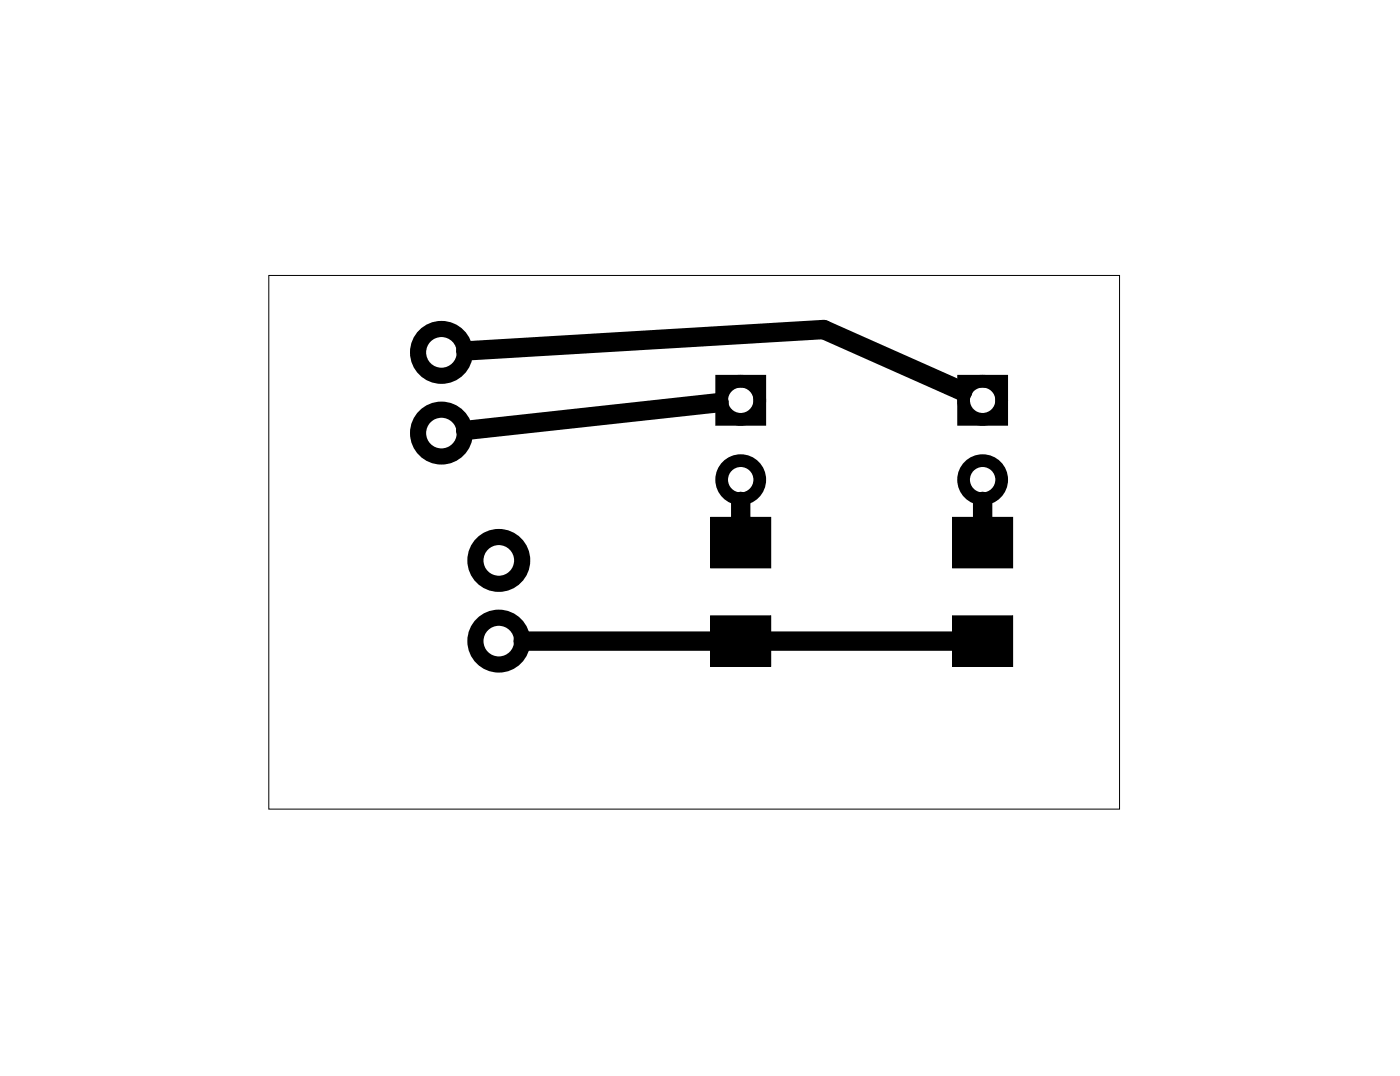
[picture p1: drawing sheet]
<svg xmlns="http://www.w3.org/2000/svg" width="44mm" height="34mm" viewBox="0 0 44 34" stroke-linecap="round" stroke-linejoin="round" font-family="sans-serif">
<path d="M8.5 8.7h26.8v16.8h-26.8z" fill="none" stroke="#000" stroke-width=".03"/>
<g fill="none" stroke="#000" stroke-width=".4">
<path d="M22.7 12h1.2v1.2h-1.2zM30.4 12h1.2v1.2h-1.2z"/>
<circle cx="23.3" cy="12.6" r=".6"/>
<circle cx="23.3" cy="15.1" r=".6"/>
<circle cx="31" cy="12.6" r=".6"/>
<circle cx="31" cy="15.1" r=".6"/>
</g>
<g fill="none" stroke="#000" stroke-width=".51">
<circle cx="13.9" cy="11.1" r=".74"/>
<circle cx="13.9" cy="13.6" r=".74"/>
<circle cx="15.7" cy="17.6" r=".74"/>
<circle cx="15.7" cy="20.2" r=".74"/>
</g>
<g fill="#000">
<path d="M22.4 16.3h1.9v1.6h-1.9zM30 16.3h1.9v1.6h-1.9zM22.4 19.4h1.9v1.6h-1.9zM30 19.4h1.9v1.6h-1.9z"/>
<path d="M22.4 16.3h1.9v1.6h-1.9zM22.4 16.3v1.6h1.9v-1.6z"/>
<path d="M30 16.3h1.9v1.6h-1.9zM30 16.3v1.6h1.9v-1.6z"/>
<path d="M22.4 19.4h1.9v1.6h-1.9zM22.4 19.4v1.6h1.9v-1.6z"/>
<path d="M30 19.4h1.9v1.6h-1.9zM30 19.4v1.6h1.9v-1.6z"/>
</g>
<path d="M14.7 11l11.2-.6 4.4 1.9M22.7 12.7l-8 .8M23.3 15.8v.6M31 15.8v.6M22.5 20.2h-6M24.1 20.2h6" fill="none" stroke="#000" stroke-width=".61"/>
</svg>
